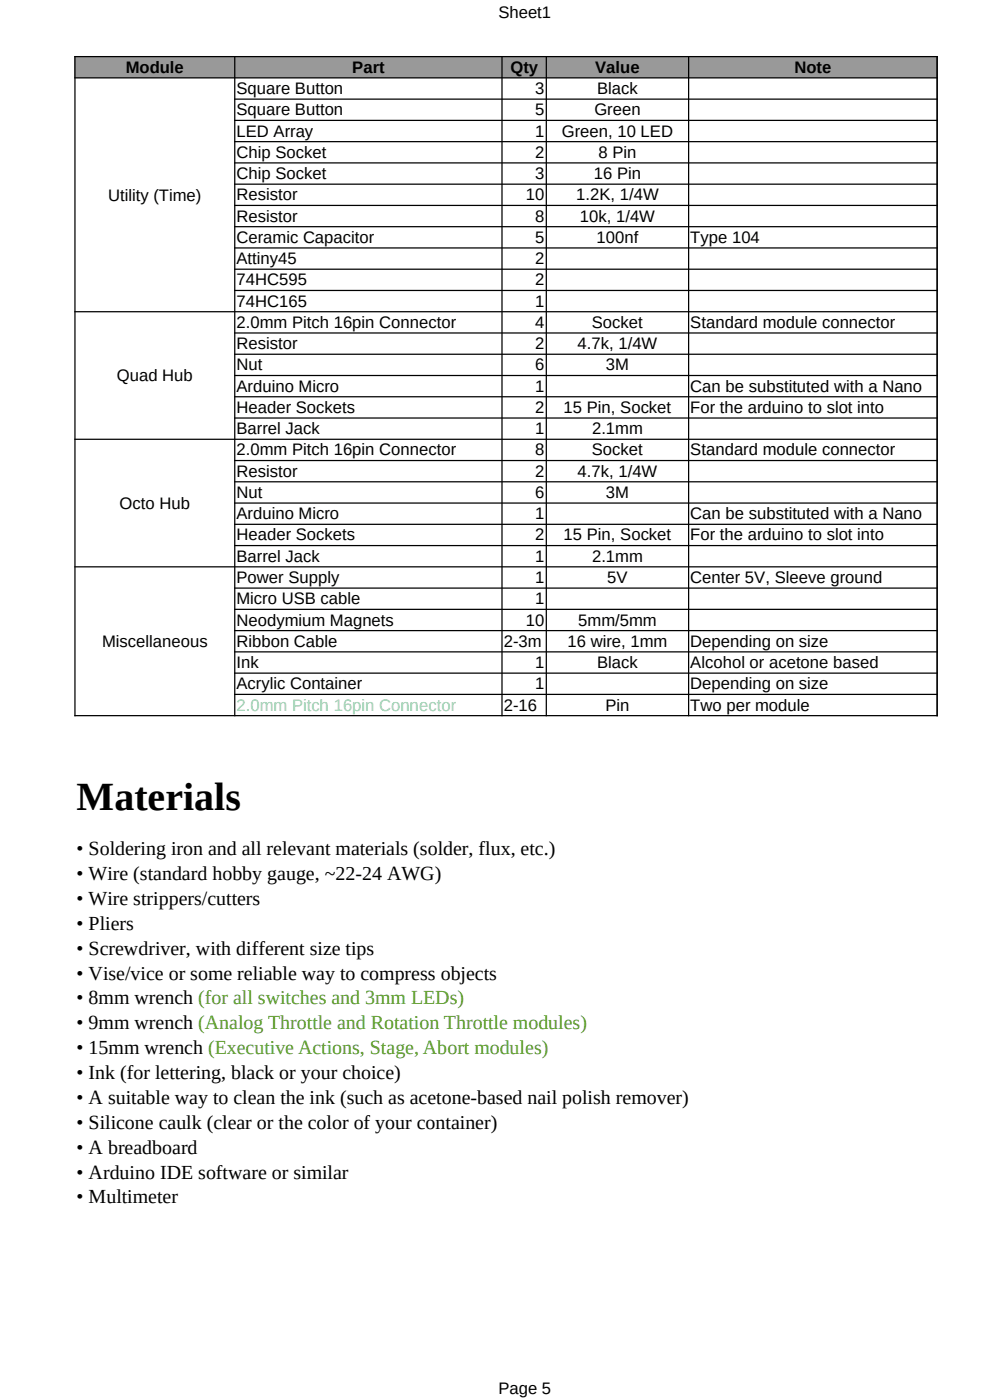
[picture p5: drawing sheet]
<svg xmlns="http://www.w3.org/2000/svg" width="210mm" height="297mm" viewBox="0 0 210 297" stroke-linecap="round" stroke-linejoin="round" font-family="sans-serif">
<defs><g id="words">
<text font-size="8.5" x="16.3" y="171.9">Materials</text>
<g font-size="4.2">
<text x="16.3" y="181.4">• Soldering iron and all relevant materials (solder, flux, etc.)</text>
<text x="16.3" y="186.7">• Wire (standard hobby gauge, ~22-24 AWG)</text>
<text x="16.3" y="192">• Wire strippers/cutters</text>
<text x="16.3" y="197.2">• Pliers</text>
<text x="16.3" y="202.5">• Screwdriver, with different size tips</text>
<text x="16.3" y="207.8">• Vise/vice or some reliable way to compress objects</text>
<text x="16.3" y="213.1">• 8mm wrench (for all switches and 3mm LEDs)</text>
<text x="16.3" y="218.3">• 9mm wrench (Analog Throttle and Rotation Throttle modules)</text>
<text x="16.3" y="223.6">• 15mm wrench (Executive Actions, Stage, Abort modules)</text>
<text x="16.3" y="228.9">• Ink (for lettering, black or your choice)</text>
<text x="16.3" y="234.2">• A suitable way to clean the ink (such as acetone-based nail polish remover)</text>
<text x="16.3" y="239.5">• Silicone caulk (clear or the color of your container)</text>
<text x="16.3" y="244.8">• A breadboard</text>
<text x="16.3" y="250">• Arduino IDE software or similar</text>
<text x="16.3" y="255.3">• Multimeter</text>
</g>
<g font-size="3.5">
<text x="105.8" y="3.7">Sheet1</text>
<text x="26.7" y="15.5">Module</text>
<text x="74.7" y="15.5">Part</text>
<text x="108.3" y="15.5">Qty</text>
<text x="126.3" y="15.5">Value</text>
<text x="168.5" y="15.5">Note</text>
<text x="50.2" y="20">Square Button</text>
<text x="113.6" y="20">3</text>
<text x="126.7" y="20">Black</text>
<text x="50.2" y="24.5">Square Button</text>
<text x="50.2" y="29">LED Array</text>
<text x="113.6" y="24.5">5</text>
<text x="113.6" y="29">1</text>
<text x="119.2" y="29">Green, 10 LED</text>
<text x="126.1" y="24.5">Green</text>
<text x="50.2" y="33.5">Chip Socket</text>
<text x="113.6" y="33.5">2</text>
<text x="127" y="33.5">8 Pin</text>
<text x="50.2" y="38">Chip Socket</text>
<text x="113.6" y="38">3</text>
<text x="126" y="38">16 Pin</text>
<text x="23" y="42.6">Utility (Time)</text>
<text x="50.2" y="42.5">Resistor</text>
<text x="50.2" y="47">Resistor</text>
<text x="111.6" y="42.5">10</text>
<text x="113.6" y="47">8</text>
<text x="122.2" y="42.5">1.2K, 1/4W</text>
<text x="123" y="47">10k, 1/4W</text>
<text x="50.2" y="51.5">Ceramic Capacitor</text>
<text x="113.6" y="51.5">5</text>
<text x="126.5" y="51.5">100nf</text>
<text x="146.4" y="51.5">Type 104</text>
<text x="50.2" y="56">Attiny45</text>
<text x="113.6" y="56">2</text>
<text x="50.2" y="60.5">74HC595</text>
<text x="50.2" y="65.1">74HC165</text>
<text x="113.6" y="60.5">2</text>
<text x="113.6" y="65.1">1</text>
<text x="50.2" y="69.6">2.0mm Pitch 16pin Connector</text>
<text x="113.6" y="69.6">4</text>
<text x="125.6" y="69.6">Socket</text>
<text x="146.4" y="69.6">Standard module connector</text>
<text x="50.2" y="74.1">Resistor</text>
<text x="113.6" y="74.1">2</text>
<text x="122.5" y="74.1">4.7k, 1/4W</text>
<text x="24.8" y="80.9">Quad Hub</text>
<text x="50.2" y="78.6">Nut</text>
<text x="50.2" y="83.1">Arduino Micro</text>
<text x="113.6" y="78.6">6</text>
<text x="113.6" y="83.1">1</text>
<text x="128.6" y="78.6">3M</text>
<text x="146.4" y="83.1">Can be substituted with a Nano</text>
<text x="50.2" y="87.6">Header Sockets</text>
<text x="113.6" y="87.6">2</text>
<text x="119.6" y="87.6">15 Pin, Socket</text>
<text x="146.4" y="87.6">For the arduino to slot into</text>
<text x="50.2" y="92.1">Barrel Jack</text>
<text x="113.6" y="92.1">1</text>
<text x="125.6" y="92.1">2.1mm</text>
<text x="50.2" y="96.6">2.0mm Pitch 16pin Connector</text>
<text x="50.2" y="101.1">Resistor</text>
<text x="113.6" y="96.6">8</text>
<text x="113.6" y="101.1">2</text>
<text x="122.5" y="101.1">4.7k, 1/4W</text>
<text x="125.6" y="96.6">Socket</text>
<text x="146.4" y="96.6">Standard module connector</text>
<text x="25.4" y="108">Octo Hub</text>
<text x="50.2" y="105.7">Nut</text>
<text x="113.6" y="105.7">6</text>
<text x="128.6" y="105.7">3M</text>
<text x="50.2" y="110.1">Arduino Micro</text>
<text x="113.6" y="110.1">1</text>
<text x="146.4" y="110.1">Can be substituted with a Nano</text>
<text x="50.2" y="114.7">Header Sockets</text>
<text x="50.2" y="119.2">Barrel Jack</text>
<text x="113.6" y="114.7">2</text>
<text x="113.6" y="119.2">1</text>
<text x="119.6" y="114.7">15 Pin, Socket</text>
<text x="125.6" y="119.2">2.1mm</text>
<text x="146.4" y="114.7">For the arduino to slot into</text>
<text x="50.2" y="123.7">Power Supply</text>
<text x="113.6" y="123.7">1</text>
<text x="128.8" y="123.7">5V</text>
<text x="146.4" y="123.7">Center 5V, Sleeve ground</text>
<text x="50.2" y="128.2">Micro USB cable</text>
<text x="113.6" y="128.2">1</text>
<text x="21.7" y="137.3">Miscellaneous</text>
<text x="50.2" y="132.7">Neodymium Magnets</text>
<text x="50.2" y="137.2">Ribbon Cable</text>
<text x="106.9" y="137.2">2-3m</text>
<text x="111.6" y="132.7">10</text>
<text x="120.4" y="137.2">16 wire, 1mm</text>
<text x="122.7" y="132.7">5mm/5mm</text>
<text x="146.4" y="137.2">Depending on size</text>
<text x="50.2" y="141.7">Ink</text>
<text x="113.6" y="141.7">1</text>
<text x="126.7" y="141.7">Black</text>
<text x="146.4" y="141.7">Alcohol or acetone based</text>
<text x="50.2" y="146.2">Acrylic Container</text>
<text x="113.6" y="146.2">1</text>
<text x="146.4" y="146.2">Depending on size</text>
<text x="106.9" y="150.7">2-16</text>
<text x="128.4" y="150.7">Pin</text>
<text x="146.4" y="150.7">Two per module</text>
<text x="105.8" y="295.7">Page 5</text>
</g>
<text font-size="3.5" fill="#6acad8" x="50.2" y="150.7">2.0mm Pitch 16pin Connector</text>
</g></defs>
<path d="M15.9 12h182.9v4.5h-182.9z" fill-rule="evenodd" fill="#999"/>
<g fill="none" stroke="#000" stroke-width=".26">
<path d="M15.8 12h183.1M15.8 16.5h183.1M15.9 11.9v140.1M49.8 11.9v140.1M106.5 11.9v140.1M115.9 11.9v140.1M146.1 11.9v140.1M198.8 11.9v140.1M49.7 21h149.2M49.7 25.5h149.2M49.7 30.1h149.2M49.7 34.6h149.2"/>
<path d="M49.7 39.1h149.2M49.7 43.6h149.2M49.7 48.1h149.2M49.7 52.6h149.2M49.7 57.1h149.2M15.8 66.1h183.1M49.7 61.6h149.2M49.7 70.6h149.2M49.7 75.2h149.2M49.7 79.7h149.2M15.8 93.2h183.1M49.7 84.2h149.2"/>
<path d="M49.7 88.7h149.2M49.7 97.7h149.2M49.7 102.2h149.2M49.7 106.7h149.2M49.7 111.2h149.2M49.7 115.7h149.2M15.8 120.3h183.1M49.7 124.8h149.2M49.7 129.3h149.2M49.7 133.8h149.2M49.7 138.3h149.2M15.8 151.8h183.1"/>
<path d="M49.7 142.8h149.2M49.7 147.3h149.2"/>
</g>
<use href="#words"/>
</svg>
